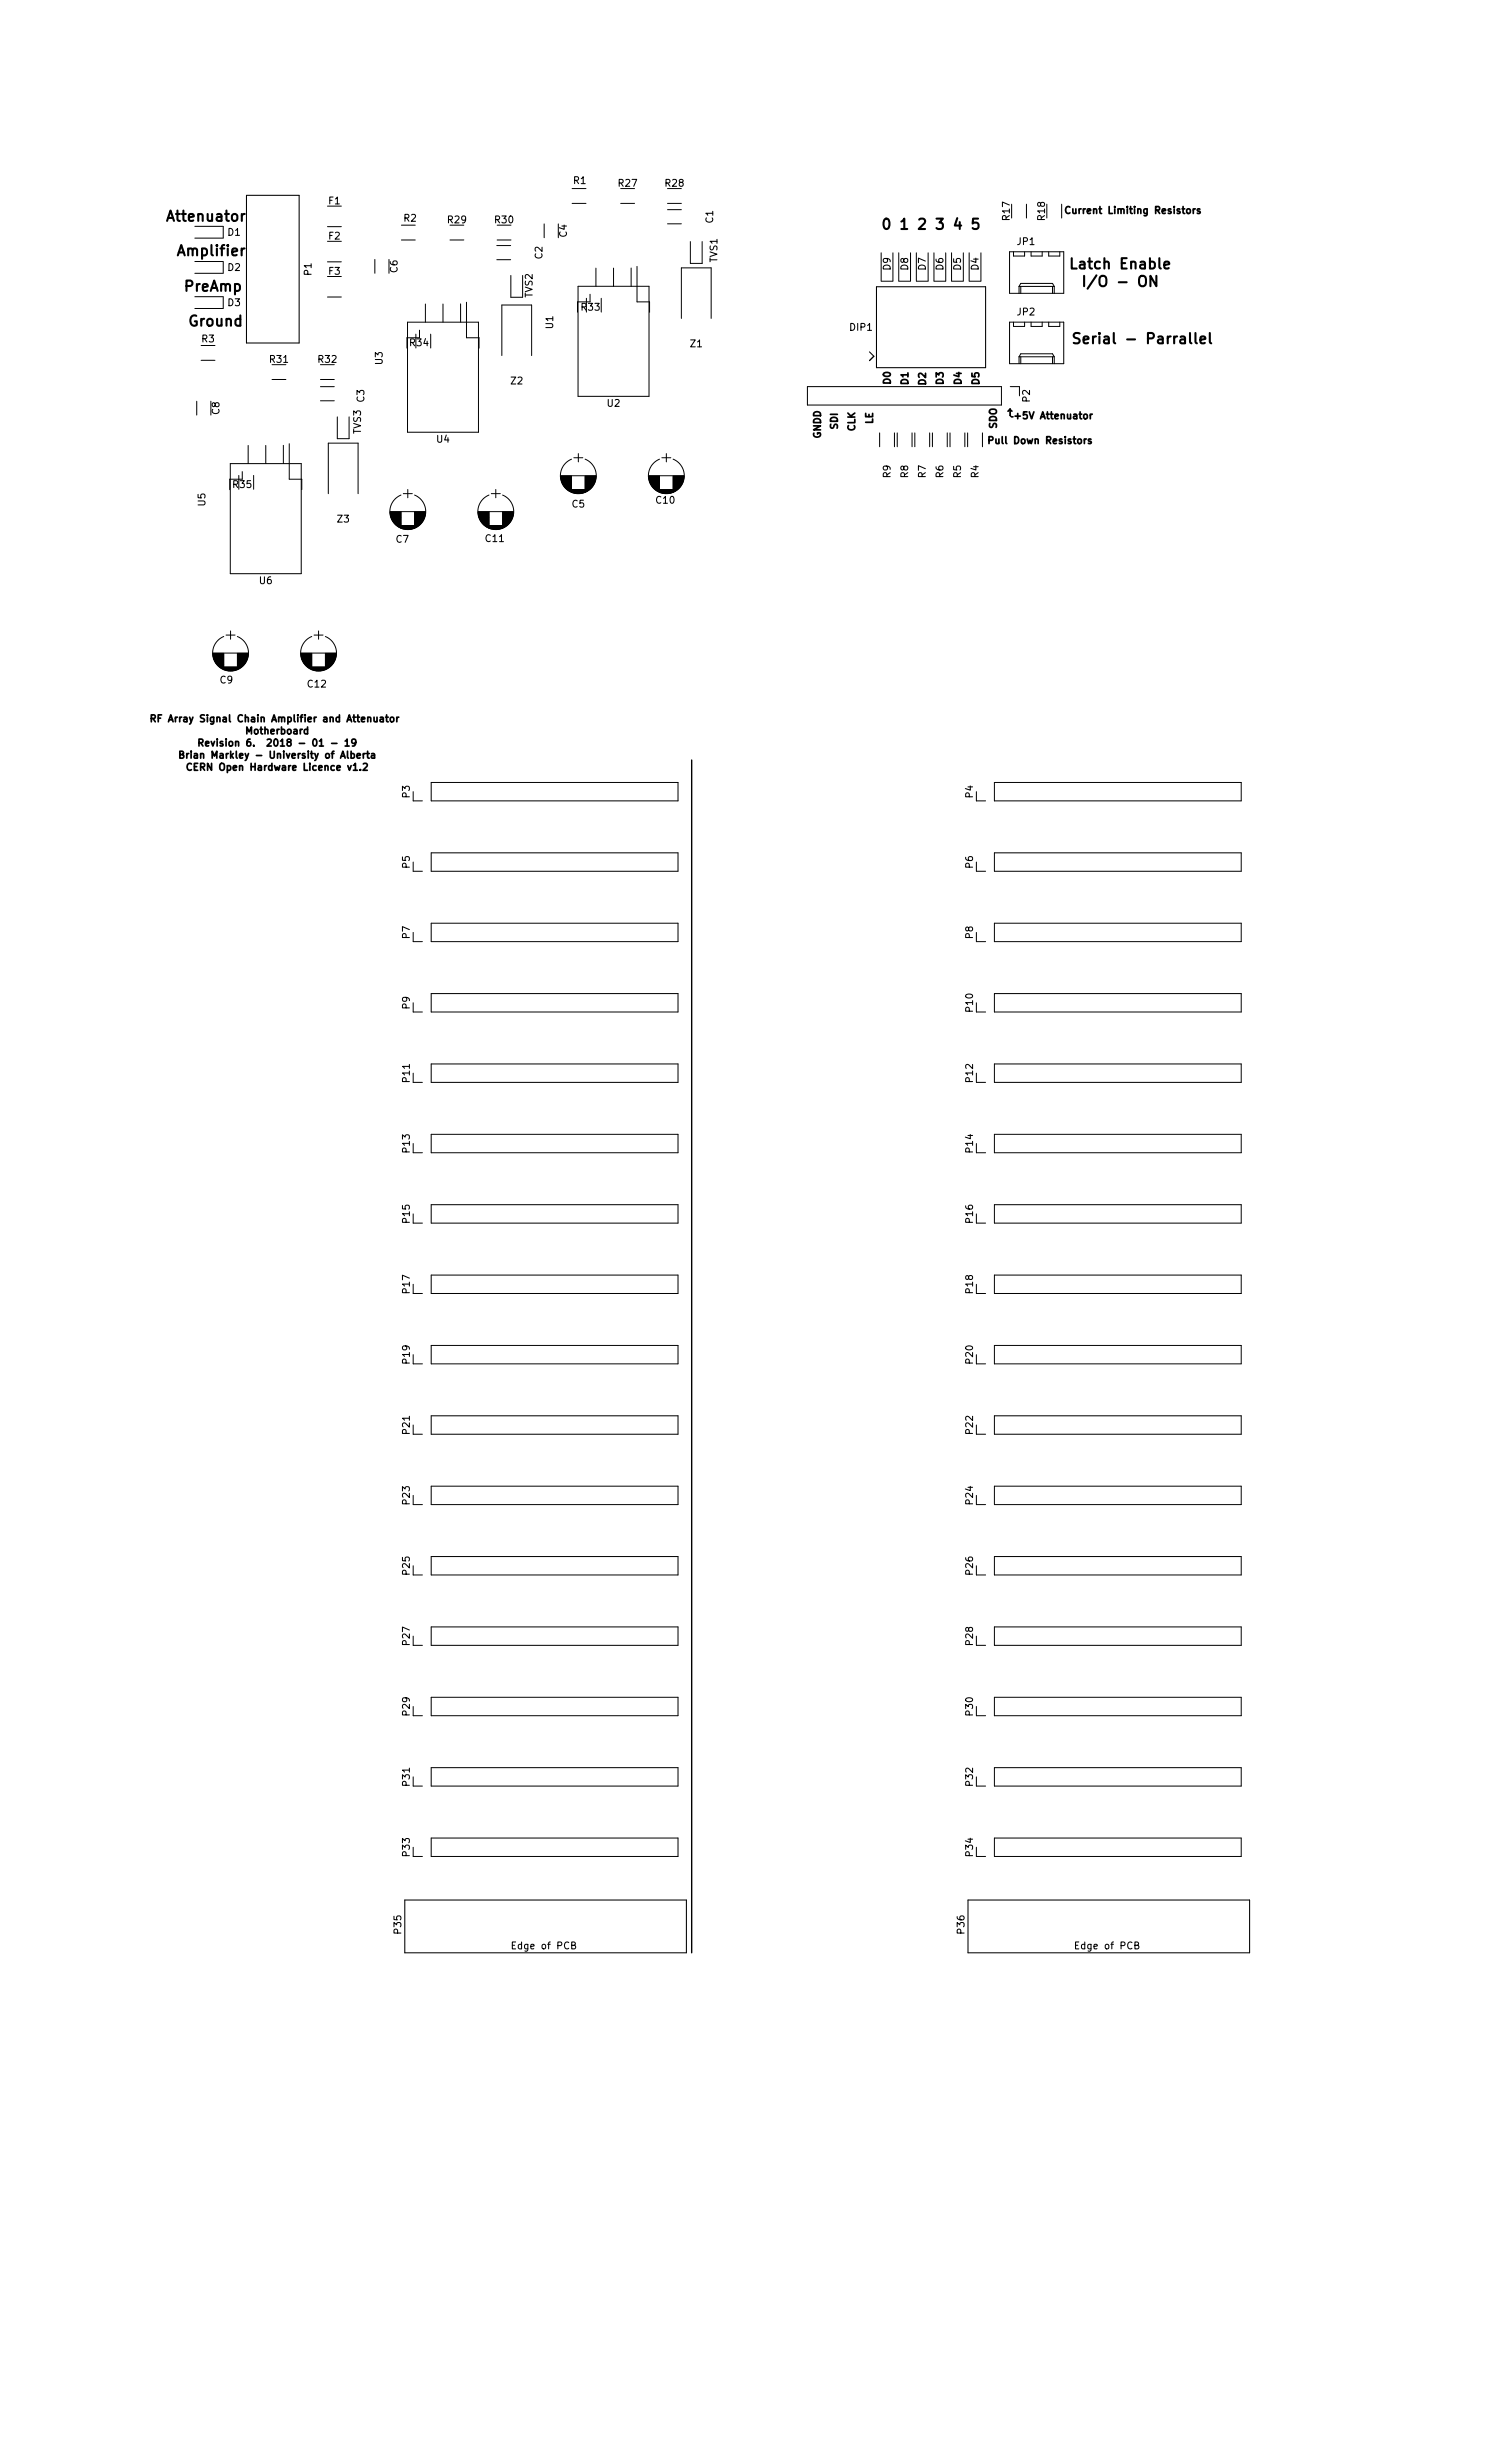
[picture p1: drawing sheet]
<svg xmlns="http://www.w3.org/2000/svg" width="216mm" height="356mm" viewBox="0 0 216 356" stroke-linecap="round" stroke-linejoin="round" font-family="sans-serif">
<defs><g id="words">
<g font-size="2.1">
<text x="24.4" y="32">Attenuator</text>
<text x="129.4" y="33.1">0 1 2 3 4 5</text>
<text x="26" y="36.9">Amplifier</text>
<text x="155.2" y="38.8">Latch Enable</text>
<text x="26.7" y="42.1">PreAmp</text>
<text x="27.3" y="47.1">Ground</text>
<text x="156.9" y="49.6">Serial - Parrallel</text>
</g>
<g font-size="1.4">
<text x="47.4" y="29.5">F1</text>
<text x="82.8" y="26.6">R1</text>
<text x="89.3" y="26.9">R27</text>
<text x="96.1" y="26.9">R28</text>
<text x="32.9" y="34">D1</text>
<text x="47.4" y="34.6">F2</text>
<text x="58.3" y="32">R2</text>
<text x="64.7" y="32.2">R29</text>
<text x="71.5" y="32.2">R30</text>
<text x="81.8" y="34.2" transform="rotate(-90 81.8 34.2)">C4</text>
<text x="102.9" y="32.2" transform="rotate(-90 102.9 32.2)">C1</text>
<text x="145.7" y="31.8" transform="rotate(-90 145.7 31.8)">R17</text>
<text x="146.8" y="35.4">JP1</text>
<text x="150.8" y="31.8" transform="rotate(-90 150.8 31.8)">R18</text>
<text x="154.7" y="30.9">Current Limiting Resistors</text>
<text x="32.9" y="39.1">D2</text>
<text x="45" y="39.7" transform="rotate(-90 45 39.7)">P1</text>
<text x="47.4" y="39.7">F3</text>
<text x="57.4" y="39.3" transform="rotate(-90 57.4 39.3)">C6</text>
<text x="78.3" y="37.4" transform="rotate(-90 78.3 37.4)">C2</text>
<text x="103.5" y="37.9" transform="rotate(-90 103.5 37.9)">TVS1</text>
<text x="128.5" y="39" transform="rotate(-90 128.5 39)">D9</text>
<text x="131.1" y="39" transform="rotate(-90 131.1 39)">D8</text>
<text x="133.6" y="39" transform="rotate(-90 133.6 39)">D7</text>
<text x="136.1" y="39" transform="rotate(-90 136.1 39)">D6</text>
<text x="138.7" y="39" transform="rotate(-90 138.7 39)">D5</text>
<text x="141.2" y="39" transform="rotate(-90 141.2 39)">D4</text>
<text x="32.9" y="44.2">D3</text>
<text x="76.9" y="43" transform="rotate(-90 76.9 43)">TVS2</text>
<text x="79.8" y="47.4" transform="rotate(-90 79.8 47.4)">U1</text>
<text x="83.9" y="44.8">R33</text>
<text x="122.7" y="47.7">DIP1</text>
<text x="146.8" y="45.5">JP2</text>
<text x="29.1" y="49.4">R3</text>
<text x="39" y="52.4">R31</text>
<text x="46" y="52.4">R32</text>
<text x="55.2" y="52.6" transform="rotate(-90 55.2 52.6)">U3</text>
<text x="59.2" y="50">R34</text>
<text x="99.7" y="50.1">Z1</text>
<text x="31.7" y="59.8" transform="rotate(-90 31.7 59.8)">C8</text>
<text x="52.6" y="58" transform="rotate(-90 52.6 58)">C3</text>
<text x="73.8" y="55.5">Z2</text>
<text x="87.7" y="58.7">U2</text>
<text x="128.5" y="55.4" transform="rotate(-90 128.5 55.4)">D0</text>
<text x="131.1" y="55.5" transform="rotate(-90 131.1 55.5)">D1</text>
<text x="133.6" y="55.6" transform="rotate(-90 133.6 55.6)">D2</text>
<text x="136.2" y="55.5" transform="rotate(-90 136.2 55.5)">D3</text>
<text x="138.8" y="55.5" transform="rotate(-90 138.8 55.5)">D4</text>
<text x="141.3" y="55.5" transform="rotate(-90 141.3 55.5)">D5</text>
<text x="148.6" y="58" transform="rotate(-90 148.6 58)">P2</text>
<text x="52.1" y="62.6" transform="rotate(-90 52.1 62.6)">TVS3</text>
<text x="63" y="63.9">U4</text>
<text x="118.5" y="63.3" transform="rotate(-90 118.5 63.3)">GNDD</text>
<text x="120.9" y="62" transform="rotate(-90 120.9 62)">SDI</text>
<text x="123.4" y="62.3" transform="rotate(-90 123.4 62.3)">CLK</text>
<text x="126" y="61.2" transform="rotate(-90 126 61.2)">LE</text>
<text x="143.4" y="64.1">Pull Down Resistors</text>
<text x="143.8" y="61.9" transform="rotate(-90 143.8 61.9)">SDO</text>
<text x="147" y="60.5">+5V Attenuator</text>
<text x="33.7" y="70.4">R35</text>
<text x="128.5" y="69" transform="rotate(-90 128.5 69)">R9</text>
<text x="131.1" y="69" transform="rotate(-90 131.1 69)">R8</text>
<text x="133.6" y="69" transform="rotate(-90 133.6 69)">R7</text>
<text x="136.1" y="69" transform="rotate(-90 136.1 69)">R6</text>
<text x="138.7" y="69" transform="rotate(-90 138.7 69)">R5</text>
<text x="141.2" y="69" transform="rotate(-90 141.2 69)">R4</text>
<text x="29.6" y="73" transform="rotate(-90 29.6 73)">U5</text>
<text x="48.7" y="75.4">Z3</text>
<text x="82.6" y="73.3">C5</text>
<text x="94.7" y="72.7">C10</text>
<text x="57.2" y="78.3">C7</text>
<text x="70.1" y="78.2">C11</text>
<text x="37.5" y="84.3">U6</text>
<text x="31.8" y="98.7">C9</text>
<text x="44.4" y="99.3">C12</text>
<text x="24.1" y="104.3">RF Array Signal Chain Amplifier and Attenuator</text>
<text x="31.6" y="107.8">Revision 6. 2018 - 01 - 19</text>
<text x="35.7" y="106">Motherboard</text>
<text x="28" y="109.5">Brian Markley - University of Alberta</text>
<text x="28.4" y="111.3">CERN Open Hardware Licence v1.2</text>
<text x="59.1" y="115.2" transform="rotate(-90 59.1 115.2)">P3</text>
<text x="140.4" y="115.2" transform="rotate(-90 140.4 115.2)">P4</text>
<text x="59.1" y="125.3" transform="rotate(-90 59.1 125.3)">P5</text>
<text x="140.4" y="125.3" transform="rotate(-90 140.4 125.3)">P6</text>
<text x="59.1" y="135.5" transform="rotate(-90 59.1 135.5)">P7</text>
<text x="140.4" y="135.5" transform="rotate(-90 140.4 135.5)">P8</text>
<text x="59.1" y="145.6" transform="rotate(-90 59.1 145.6)">P9</text>
<text x="140.4" y="146" transform="rotate(-90 140.4 146)">P10</text>
<text x="59.1" y="156.2" transform="rotate(-90 59.1 156.2)">P11</text>
<text x="140.4" y="156.2" transform="rotate(-90 140.4 156.2)">P12</text>
<text x="59.1" y="166.3" transform="rotate(-90 59.1 166.3)">P13</text>
<text x="140.4" y="166.3" transform="rotate(-90 140.4 166.3)">P14</text>
<text x="59.1" y="176.5" transform="rotate(-90 59.1 176.5)">P15</text>
<text x="140.4" y="176.5" transform="rotate(-90 140.4 176.5)">P16</text>
<text x="59.1" y="186.7" transform="rotate(-90 59.1 186.7)">P17</text>
<text x="140.4" y="186.7" transform="rotate(-90 140.4 186.7)">P18</text>
<text x="59.1" y="196.8" transform="rotate(-90 59.1 196.8)">P19</text>
<text x="140.4" y="196.8" transform="rotate(-90 140.4 196.8)">P20</text>
<text x="59.1" y="207" transform="rotate(-90 59.1 207)">P21</text>
<text x="140.4" y="207" transform="rotate(-90 140.4 207)">P22</text>
<text x="59.1" y="217.1" transform="rotate(-90 59.1 217.1)">P23</text>
<text x="140.4" y="217.1" transform="rotate(-90 140.4 217.1)">P24</text>
<text x="59.1" y="227.3" transform="rotate(-90 59.1 227.3)">P25</text>
<text x="140.4" y="227.3" transform="rotate(-90 140.4 227.3)">P26</text>
<text x="59.1" y="237.5" transform="rotate(-90 59.1 237.5)">P27</text>
<text x="140.4" y="237.5" transform="rotate(-90 140.4 237.5)">P28</text>
<text x="59.1" y="247.6" transform="rotate(-90 59.1 247.6)">P29</text>
<text x="140.4" y="247.6" transform="rotate(-90 140.4 247.6)">P30</text>
<text x="59.1" y="257.8" transform="rotate(-90 59.1 257.8)">P31</text>
<text x="140.4" y="257.8" transform="rotate(-90 140.4 257.8)">P32</text>
<text x="59.1" y="267.9" transform="rotate(-90 59.1 267.9)">P33</text>
<text x="140.4" y="267.9" transform="rotate(-90 140.4 267.9)">P34</text>
<text x="57.9" y="279.1" transform="rotate(-90 57.9 279.1)">P35</text>
<text x="74.3" y="281.4">Edge of PCB</text>
<text x="139.2" y="279.1" transform="rotate(-90 139.2 279.1)">P36</text>
<text x="155.5" y="281.4">Edge of PCB</text>
</g>
</g></defs>
<g fill="none" stroke="#000" stroke-width=".25">
<path d="M154.4 29.9a.47 .47 0 0 0-.7 .3 .47 .47 0 0 0 .5 .6l.2-.1M173.2 30.2h-.3l-.1 .1v.1l.4 .1v.3h-.4M157.6 59.8l-.2 .2M142.7 63.6l.5-.1 .1-.1v-.3l-.6-.1v1M146.5 60.1h.8M157.4 63.4h-.2l-.1 .1v.2l.3 .1v.2h-.3M21.8 103.7h.5l.1-.2v-.2l-.6-.1v1M22.1 103.7l.3 .5M22.8 103.7h.4M23.3 103.2h-.5v1M26 108.9h.4l.1-.2-.1-.1-.4-.1v1h.3l.2-.1v-.3l-.2-.2M27 108.8v.7"/>
<path d="M27.2 108.8l-.2 .2M27.6 108.5v.1M27.6 108.8v.7M27.6 110.3a.47 .47 0 0 0-.6 .3 .47 .47 0 0 0 .4 .6l.2-.1M28.7 107.2h.5l.1-.2-.1-.2-.5-.1v1M29 107.2l.3 .5M29.7 107.4l.4-.1v-.2l-.3-.1-.1 .2v.5h.4M30.5 107l.2 .7 .3-.7M49.8 107l.3-.3v1M49.8 107.7h.6M51.3 107.1l-.2 .2h-.2l-.1-.2v-.2l.2-.2h.1l.2 .2a.66 .66 0 0 1-.2 .8h-.2M52.4 110.3l.4-.1 .2 .3-.6 .7h.6"/>
<path d="M52.7 108.8l-.3 .2M52.9 108.8h.4M53.1 108.5v.8l.2 .2M53.6 108.8h.4l.1 .7M54.1 109l-.4 .1-.1 .1 .1 .3 .4-.1M55.6 103.5h.4M55.8 103.2v.9l.2 .1M56.4 103.6l.2-.1 .2 .2v.3l-.2 .2h-.2l-.1-.2zM57.3 103.5v.7M57.6 103.5l-.3 .2"/>
</g>
<path d="M145.5 59.4l.3-.3v.9M145.8 59.1l.2 .3M145.8 60l.2 .2h.2M99.8 109.7v172.2" fill="none" stroke="#000" stroke-width=".2"/>
<path d="M127.7 31.7a.36 .36 0 0 1 .3-.1 .36 .36 0 0 1 .3 .2 .77 .77 0 0 1-.4 1.3 .91 .91 0 0 1-.2-1.4zM141.2 31.6h-.8v.7l.2-.2 .5 .1 .1 .2v.5l-.3 .2h-.3l-.2-.2M156.5 39.8v1.5M158.2 39.8l-1.2 1.9M166.9 39.8v1.5l-.9-1.5v1.5M155.8 48.1h-.7a.36 .36 0 0 0-.1 .4 .36 .36 0 0 0 .2 .3 .55 .55 0 0 1 .6 .3l-.1 .3-.2 .2-.5-.1M158.7 40a.5 .5 0 0 1 .6-.2 .5 .5 0 0 1 .4 .5v.5a.5 .5 0 0 1-.5 .5 .5 .5 0 0 1-.5-.5zM161.5 40.8h1.1M164.5 40a.5 .5 0 0 1 .5-.2 .5 .5 0 0 1 .4 .5v.5a.5 .5 0 0 1-.5 .5 .5 .5 0 0 1-.5-.5zM173.2 49.1l.8-.2-.1-.3h-.4l-.3 .2 .1 .7h.6M174.6 48.1v1.3l.2 .2" fill="none" stroke="#000" stroke-width=".3"/>
<g fill="none" stroke="#000" stroke-width=".14">
<path d="M28.1 32.7h4.1M28.1 34.4h4.1M28.1 37.8h4.1M28.1 39.5h4.1M32.2 32.7v1.7M32.2 37.8v1.7M47.3 32.7h2M47.3 37.8h2M54.1 37.5v2M57.9 32.5h2M57.9 34.6h2M64.9 34.6h2"/>
<path d="M71.7 35.5h2M71.7 37.5h2M71.7 34.6h2M73.7 39.8v3.1h1.7v-3.1M78.5 32.3v2M82.6 27.2h2M82.6 29.4h2M86 38.7v2.6M88.5 38.7v2.6M89.6 29.4h2M91.1 38.7v2.6M91.9 38.5v5.1h1.8v1.5"/>
<path d="M96.3 30.3h2M96.3 32.3h2M96.3 29.4h2M99.6 34.9v3.1h1.7v-3.1M127.2 36.5v4.1M128.9 36.5v4.1M129.7 36.5v4.1M131.4 36.5v4.1M132.2 36.5v4.1M133.9 36.5v4.1M134.8 36.5v4.1M136.5 36.5v4.1"/>
<path d="M137.3 36.5v4.1M139 36.5v4.1M139.9 36.5v4.1M141.6 36.5v4.1M145.7 36.3h7.8v6h-7.8zM146.3 36.3v.7h1.6v-.7M148.1 29.5v2M148.8 36.3v.7h1.6v-.7M151.3 36.3v.7h1.6v-.7M153.2 29.5v2M28.1 42.8h4.1M28.1 44.5h4.1"/>
<path d="M28.4 57.9v2M29 52h2M32.2 42.8v1.7M39.3 54.8h2M46.2 55.8h2M46.2 57.9h2M46.2 54.8h2M47.3 42.9h2M58.8 46.5h10.3v15.9h-10.3zM60 48.2v2M60.5 47.7v1.1h-1.8v1.5M61.4 43.9v2.6"/>
<path d="M62.2 48.2v2M63.9 43.9v2.6M66.5 43.9v2.6M67.3 43.6v5.2h1.8v1.5M72.4 51.3v-7.3h4.3v7.3M83.4 41.3h10.3v15.9h-10.3zM84.6 43.1v2M85.2 42.5v1.1h-1.9v1.5M86.8 43.1v2M98.3 46v-7.3h4.3v7.3M116.5 55.8h28v2.7h-28zM127.2 40.6h1.7"/>
<path d="M129.7 40.6h1.7M132.2 40.6h1.7M134.8 40.6h1.7M137.3 40.6h1.7M139.9 40.6h1.7M145.7 46.5h7.8v6h-7.8zM145.8 55.8h1.3v1.4M146.3 46.5v.6h1.6v-.6M147.1 41.4v.9M147.1 51.5v1M147.1 41.4h5M147.1 41.4l.2-.5h4.6l.2 .5"/>
<path d="M147.1 51.5h5M147.1 51.5l.2-.4h4.6l.2 .4M147.3 41.4v.9M147.3 51.5v1M148.8 46.5v.6h1.6v-.6M151.3 46.5v.6h1.6v-.6M151.9 41.4v.9M151.9 51.5v1M152.1 41.4v.9M152.1 51.5v1M33.2 66.9h10.3v15.9h-10.3zM34.5 68.6v2"/>
<path d="M35 68.1v1.1h-1.8v1.5M35.8 64.3v2.6M36.6 68.6v2M38.4 64.3v2.6M40.9 64.3v2.6M41.7 64.1v5.1h1.9v1.5M47.4 71.3v-7.3h4.3v7.3M48.7 60.2v3.1h1.7v-3.1M56.3 73.9h5.1M56.3 73.9h1.6M56.3 74h1.6M56.3 74.1h1.6"/>
<path d="M56.3 74.2h1.6M56.3 74.3h1.6M56.4 74.4h1.5M56.4 74.5h1.5M56.4 74.6h1.5M56.4 74.7h1.5M56.5 74.7h1.4M56.5 74.8h1.4M56.5 74.9h1.4M56.5 75h1.4M56.6 75h1.3M56.6 75.1h1.3"/>
<path d="M56.6 75.2h1.3M56.7 75.2h1.2M56.7 75.3h1.2M56.8 75.4h1.1M56.9 75.5h1M57 75.6h.9M57 75.7h.9M57.1 75.7h.8M57.1 75.8h.8M57.2 75.8h.7M57.2 75.9h3.3M57.3 75.9h3.1"/>
<path d="M57.3 76h3.1M57.4 76h2.9M57.5 76h2.7M57.5 76.1h2.7M57.6 76.1h2.5M57.7 76.1h2.3M57.7 76.2h2.3M57.8 76.2h2.1M57.9 71.5a2.59 2.59 0 0 0-1.1 3.9 2.59 2.59 0 0 0 4.1 0 2.59 2.59 0 0 0-1.1-3.9M57.9 76.3h1.9M58 76.3h1.7M58.1 76.3h1.5"/>
<path d="M58.2 71.3h1.3M58.3 76.4h1.1M58.5 76.4h.7M58.9 70.7v1.2M59.8 73.9h1.6M59.8 74h1.6M59.8 74.1h1.6M59.8 74.2h1.6M59.8 74.3h1.6M59.8 74.4h1.5M59.8 74.5h1.5M59.8 74.6h1.5"/>
<path d="M59.8 74.7h1.5M59.8 74.7h1.4M59.8 74.8h1.4M59.8 74.9h1.4M59.8 75h1.4M59.8 75h1.3M59.8 75.1h1.3M59.8 75.2h1.3M59.8 75.2h1.2M59.8 75.3h1.2M59.8 75.4h1.1M59.8 75.5h1"/>
<path d="M59.8 75.6h.9M59.8 75.7h.9M59.8 75.7h.8M59.8 75.8h.8M59.8 75.8h.7M69 73.9h5.1M69 73.9h1.6M69 74h1.6M69 74.1h1.6M69 74.2h1.6M69 74.3h1.6M69.1 74.4h1.5"/>
<path d="M69.1 74.5h1.5M69.1 74.6h1.5M69.1 74.7h1.5M69.2 74.7h1.4M69.2 74.8h1.4M69.2 74.9h1.4M69.2 75h1.4M69.3 75h1.3M69.3 75.1h1.3M69.3 75.2h1.3M69.4 75.2h1.2M69.4 75.3h1.2"/>
<path d="M69.5 75.4h1.1M69.6 75.5h1M69.7 75.6h.9M69.7 75.7h.9M69.8 75.7h.8M69.8 75.8h.8M69.9 75.8h.7M69.9 75.9h3.3M70 75.9h3.1M70 76h3.1M70.1 76h2.9M70.2 76h2.7"/>
<path d="M70.2 76.1h2.7M70.3 76.1h2.5M70.4 76.1h2.3M70.4 76.2h2.3M70.5 76.2h2.1M70.6 71.5a2.59 2.59 0 0 0-1.1 3.9 2.59 2.59 0 0 0 4.1 0 2.59 2.59 0 0 0-1.1-3.9M70.6 76.3h1.9M70.7 76.3h1.7M70.8 76.3h1.5M70.9 71.3h1.3M71 76.4h1.1M71.2 76.4h.7"/>
<path d="M71.6 70.7v1.2M72.5 73.9h1.6M72.5 74h1.6M72.5 74.1h1.6M72.5 74.2h1.6M72.5 74.3h1.6M72.5 74.4h1.5M72.5 74.5h1.5M72.5 74.6h1.5M72.5 74.7h1.5M72.5 74.7h1.4M72.5 74.8h1.4"/>
<path d="M72.5 74.9h1.4M72.5 75h1.4M72.5 75h1.3M72.5 75.1h1.3M72.5 75.2h1.3M72.5 75.2h1.2M72.5 75.3h1.2M72.5 75.4h1.1M72.5 75.5h1M72.5 75.6h.9M72.5 75.7h.9M72.5 75.7h.8"/>
<path d="M72.5 75.8h.8M72.5 75.8h.7M80.9 68.7h5.1M80.9 68.7h1.6M80.9 68.8h1.6M80.9 68.9h1.6M80.9 69h1.6M80.9 69.1h1.6M81 69.1h1.5M81 69.2h1.5M81 69.3h1.5M81 69.4h1.5"/>
<path d="M81 69.5h1.5M81.1 69.5h1.4M81.1 69.6h1.4M81.1 69.7h1.4M81.1 69.8h1.4M81.2 69.8h1.3M81.2 69.9h1.3M81.3 70h1.2M81.3 70.1h1.2M81.4 70.1h1.1M81.4 70.2h1.1M81.5 70.3h1"/>
<path d="M81.5 70.4h1M81.6 70.4h.9M81.6 70.5h.9M81.7 70.5h.8M81.7 70.6h.8M81.8 70.6h.7M81.9 70.7h3.2M81.9 70.7h3.1M82 70.8h3M82 70.8h2.9M82.1 70.8h2.8M82.1 70.9h2.7"/>
<path d="M82.2 70.9h2.5M82.3 71h2.4M82.4 71h2.2M82.4 71h2.1M82.5 66.3a2.59 2.59 0 0 0-1.1 4 2.59 2.59 0 0 0 4.1 0 2.59 2.59 0 0 0-1.1-4M82.5 71.1h1.9M82.6 71.1h1.7M82.8 71.2h1.4M82.8 66.1h1.3M82.9 71.2h1.1M83.1 71.2h.7M83.5 65.5v1.2"/>
<path d="M84.4 68.7h1.6M84.4 68.8h1.6M84.4 68.9h1.6M84.4 69h1.6M84.4 69.1h1.6M84.4 69.2h1.6M84.4 69.3h1.5M84.4 69.4h1.5M84.4 69.5h1.5M84.4 69.6h1.5M84.4 69.6h1.4M84.4 69.7h1.4"/>
<path d="M84.4 69.8h1.4M84.4 69.9h1.3M84.4 70h1.3M84.4 70h1.2M84.4 70.1h1.2M84.4 70.2h1.2M84.4 70.2h1.1M84.4 70.3h1.1M84.4 70.3h1M84.4 70.4h1M84.4 70.4h.9M84.4 70.5h.9"/>
<path d="M84.4 70.5h.8M84.4 70.6h.8M84.4 70.6h.7M93.6 68.7h5.1M93.6 68.7h1.6M93.6 68.8h1.6M93.6 68.9h1.6M93.6 69h1.6M93.6 69.1h1.6M93.7 69.1h1.5M93.7 69.2h1.5M93.7 69.3h1.5"/>
<path d="M93.7 69.4h1.5M93.7 69.5h1.5M93.8 69.5h1.4M93.8 69.6h1.4M93.8 69.7h1.4M93.8 69.8h1.4M93.9 69.8h1.3M93.9 69.9h1.3M94 70h1.2M94 70.1h1.2M94.1 70.1h1.1M94.1 70.2h1.1"/>
<path d="M94.2 70.3h1M94.2 70.4h1M94.3 70.4h.9M94.3 70.5h.9M94.4 70.5h.8M94.4 70.6h.8M94.5 70.6h.7M94.6 70.7h3.2M94.6 70.7h3.1M94.7 70.8h3M94.7 70.8h2.9M94.8 70.8h2.8"/>
<path d="M94.8 70.9h2.7M94.9 70.9h2.5M95 71h2.4M95.1 71h2.2M95.1 71h2.1M95.2 66.3a2.59 2.59 0 0 0-1.1 4 2.59 2.59 0 0 0 4.1 0 2.59 2.59 0 0 0-1.1-4M95.2 71.1h1.9M95.3 71.1h1.7M95.5 71.2h1.4M95.5 66.1h1.3M96.2 65.5v1.2M97.1 68.7h1.6"/>
<path d="M97.1 68.8h1.6M97.1 68.9h1.6M97.1 69h1.6M97.1 69.1h1.6M97.1 69.2h1.6M97.1 69.3h1.5M97.1 69.4h1.5M97.1 69.5h1.5M97.1 69.6h1.5M97.1 69.6h1.4M97.1 69.7h1.4M97.1 69.8h1.4"/>
<path d="M97.1 69.9h1.3M97.1 70h1.3M97.1 70h1.2M97.1 70.1h1.2M97.1 70.2h1.2M97.1 70.2h1.1M97.1 70.3h1.1M97.1 70.3h1M97.1 70.4h1M97.1 70.4h.9M97.1 70.5h.9M97.1 70.5h.8"/>
<path d="M97.1 70.6h.8M97.1 70.6h.7M126.9 62.5v2M129.1 62.5v2M129.5 62.5v2M131.6 62.5v2M132 62.5v2M134.2 62.5v2M134.6 62.5v2M136.7 62.5v2M137.1 62.5v2M139.2 62.5v2"/>
<path d="M139.6 62.5v2M141.8 62.5v2M30.7 94.3h5.1M30.7 94.3h1.6M30.7 94.4h1.6M30.7 94.5h1.6M30.7 94.6h1.6M30.7 94.7h1.6M30.8 94.7h1.5M30.8 94.8h1.5M30.8 94.9h1.5M30.8 95h1.5"/>
<path d="M30.8 95.1h1.5M30.9 95.1h1.4M30.9 95.2h1.4M30.9 95.3h1.4M31 95.4h1.3M31 95.5h1.3M31.1 95.6h1.2M31.1 95.7h1.2M31.2 95.7h1.1M31.2 95.8h1.1M31.2 95.9h1.1M31.3 95.9h1"/>
<path d="M31.3 96h1M31.4 96h.9M31.4 96.1h.9M31.5 96.1h.8M31.5 96.2h.8M31.6 96.2h.7M31.6 96.3h.7M31.7 96.3h3.2M31.7 96.3h3.1M31.8 96.4h3M31.8 96.4h2.9M31.9 96.5h2.8"/>
<path d="M31.9 96.5h2.7M32 96.5h2.5M32.1 96.6h2.4M32.2 96.6h2.2M32.2 96.7h2.1M32.3 91.9a2.59 2.59 0 0 0-1.1 4 2.59 2.59 0 0 0 4.1 0 2.59 2.59 0 0 0-1-4M32.3 96.7h1.9M32.4 96.7h1.7M32.6 96.8h1.4M32.6 91.7h1.3M32.7 96.8h1.1M32.9 96.9h.7"/>
<path d="M33.3 91.1v1.2M34.3 94.3h1.5M34.3 94.4h1.5M34.3 94.5h1.5M34.3 94.6h1.5M34.3 94.7h1.5M34.3 94.8h1.5M34.3 94.9h1.5M34.3 94.9h1.4M34.3 95h1.4M34.3 95.1h1.4M34.3 95.2h1.4"/>
<path d="M34.3 95.3h1.3M34.3 95.4h1.3M34.3 95.5h1.3M34.3 95.5h1.2M34.3 95.6h1.2M34.3 95.7h1.1M34.3 95.8h1.1M34.3 95.8h1M34.3 95.9h1M34.3 95.9h.9M34.3 96h.9M34.3 96.1h.8"/>
<path d="M34.3 96.2h.7M34.3 96.3h.6M43.4 94.3h5.1M43.4 94.3h1.6M43.4 94.4h1.6M43.4 94.5h1.6M43.4 94.6h1.6M43.4 94.7h1.6M43.5 94.7h1.5M43.5 94.8h1.5M43.5 94.9h1.5M43.5 95h1.5"/>
<path d="M43.5 95.1h1.5M43.6 95.1h1.4M43.6 95.2h1.4M43.6 95.3h1.4M43.7 95.4h1.3M43.7 95.5h1.3M43.8 95.6h1.2M43.8 95.7h1.2M43.9 95.7h1.1M43.9 95.8h1.1M43.9 95.9h1.1M44 95.9h1"/>
<path d="M44 96h1M44.1 96h.9M44.1 96.1h.9M44.2 96.1h.8M44.2 96.2h.8M44.3 96.2h.7M44.3 96.3h.7M44.4 96.3h3.2M44.4 96.3h3.1M44.5 96.4h3M44.5 96.4h2.9M44.6 96.5h2.8"/>
<path d="M44.6 96.5h2.7M44.7 96.5h2.5M44.8 96.6h2.4M44.9 96.6h2.2M44.9 96.7h2.1M45 91.9a2.59 2.59 0 0 0-1.1 4 2.59 2.59 0 0 0 4.1 0 2.59 2.59 0 0 0-1-4M45 96.7h1.9M45.1 96.7h1.7M45.3 96.8h1.4M45.3 91.7h1.3M45.4 96.8h1.1M45.6 96.9h.7"/>
<path d="M46 91.1v1.2M47 94.3h1.5M47 94.4h1.5M47 94.5h1.5M47 94.6h1.5M47 94.7h1.5M47 94.8h1.5M47 94.9h1.5M47 94.9h1.4M47 95h1.4M47 95.1h1.4M47 95.2h1.4"/>
<path d="M47 95.3h1.3M47 95.4h1.3M47 95.5h1.3M47 95.5h1.2M47 95.6h1.2M47 95.7h1.1M47 95.8h1.1M47 95.8h1M47 95.9h1M47 95.9h.9M47 96h.9M47 96.1h.8"/>
<path d="M47 96.2h.7M47 96.3h.6M59.6 114.3v1.3h1.4M62.2 113h35.6v2.6h-35.6zM140.9 114.3v1.3h1.3M143.5 113h35.6v2.6h-35.6zM59.6 124.5v1.3h1.4M59.6 134.6v1.3h1.4M62.2 123.1h35.6v2.7h-35.6zM62.2 133.3h35.6v2.6h-35.6zM140.9 124.5v1.3h1.3M140.9 134.6v1.3h1.3"/>
<path d="M143.5 123.1h35.6v2.7h-35.6zM143.5 133.3h35.6v2.6h-35.6zM59.6 144.8v1.3h1.4M59.6 154.9v1.4h1.4M62.2 143.5h35.6v2.6h-35.6zM62.2 153.6h35.6v2.7h-35.6zM140.9 154.9v1.4h1.3M140.9 146.1h1.3M143.5 143.5h35.6v2.6h-35.6zM143.5 153.6h35.6v2.7h-35.6zM59.6 166.4h1.4M59.6 176.6h1.4"/>
<path d="M62.2 163.8h35.6v2.6h-35.6zM62.2 173.9h35.6v2.7h-35.6zM140.9 165.1v1.3h1.3M140.9 176.6h1.3M143.5 163.8h35.6v2.6h-35.6zM143.5 173.9h35.6v2.7h-35.6zM59.6 185.4v1.3h1.4M59.6 196.9h1.4M62.2 184.1h35.6v2.6h-35.6zM62.2 194.3h35.6v2.6h-35.6zM140.9 186.7h1.3M140.9 196.9h1.3"/>
<path d="M143.5 184.1h35.6v2.6h-35.6zM143.5 194.3h35.6v2.6h-35.6zM59.6 205.7v1.4h1.4M59.6 217.2h1.4M62.2 204.4h35.6v2.7h-35.6zM62.2 214.6h35.6v2.6h-35.6zM140.9 205.7v1.4h1.3M140.9 215.9v1.3h1.3M143.5 204.4h35.6v2.7h-35.6zM143.5 214.6h35.6v2.6h-35.6zM59.6 236.2v1.3h1.4M59.6 227.4h1.4"/>
<path d="M62.2 224.7h35.6v2.7h-35.6zM62.2 234.9h35.6v2.6h-35.6zM140.9 227.4h1.3M140.9 237.5h1.3M143.5 224.7h35.6v2.7h-35.6zM143.5 234.9h35.6v2.6h-35.6zM59.6 247.7h1.4M59.6 257.9h1.4M62.2 245.1h35.6v2.6h-35.6zM62.2 255.2h35.6v2.7h-35.6zM140.9 247.7h1.3M140.9 257.9h1.3"/>
<path d="M143.5 245.1h35.6v2.6h-35.6zM143.5 255.2h35.6v2.7h-35.6zM59.6 268h1.4M62.2 265.4h35.6v2.6h-35.6zM140.9 268h1.3M143.5 265.4h35.6v2.6h-35.6z"/>
</g>
<path d="M35.6 28.2h7.6v21.3h-7.6zM125.5 50.8l.6 .6-.6 .7M126.5 41.4h15.7v11.7h-15.7zM58.4 274.3h40.7v7.6h-40.7zM139.7 274.3h40.6v7.6h-40.6z" fill="none" stroke="#000" stroke-width=".15"/>
<use href="#words"/>
</svg>
